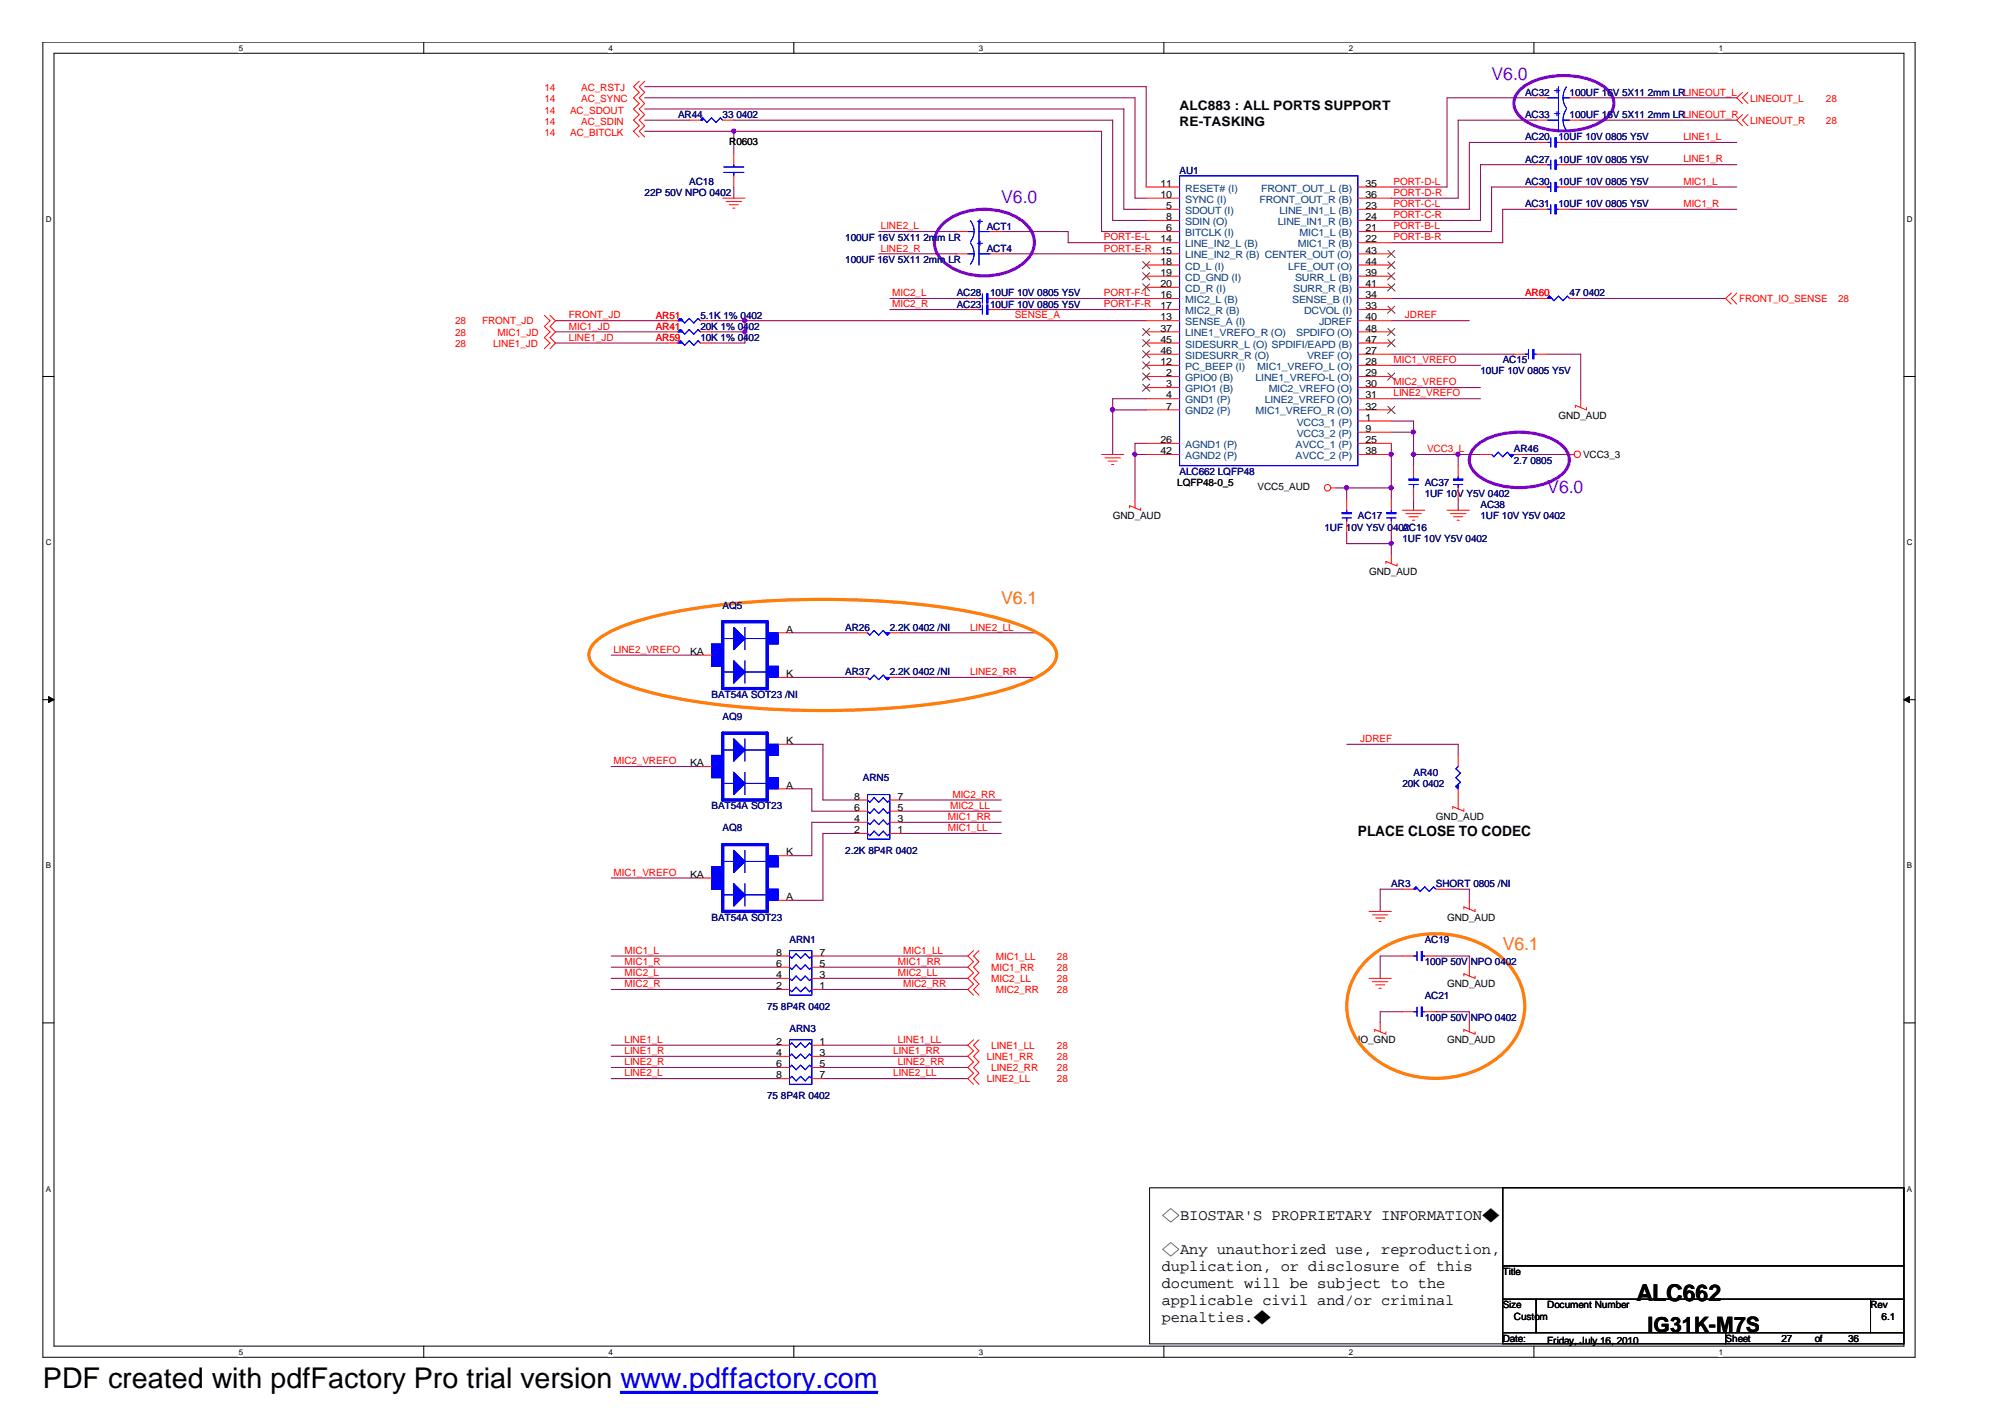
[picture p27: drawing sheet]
<svg xmlns="http://www.w3.org/2000/svg" width="297mm" height="210mm" viewBox="0 0 297 210" stroke-linecap="round" stroke-linejoin="round" font-family="sans-serif">
<defs><g id="words">
<text font-size="4.2" x="6.3" y="205.7">PDF created with pdfFactory Pro trial version www.pdffactory.com</text>
<text font-size="3.4" x="242.4" y="192.7">ALC662</text>
<text font-size="3.1" x="244.1" y="197.4">IG31K-M7S</text>
<g font-size="2.6" fill="#8000ff">
<text x="221" y="11.9">V6.0</text>
<text x="148.3" y="30.1">V6.0</text>
<text x="229.2" y="73">V6.0</text>
</g>
<g font-size="2.6" fill="#ff8000">
<text x="148.3" y="89.5">V6.1</text>
<text x="222.6" y="140.7">V6.1</text>
</g>
<g font-size="2.3">
<text x="172.1" y="180.8">◇BIOSTAR'S PROPRIETARY INFORMATION◆</text>
<text x="172.1" y="185.8">◇Any unauthorized use, reproduction,</text>
<text x="172.1" y="188.3">duplication, or disclosure of this</text>
<text x="172.1" y="190.8">document will be subject to the</text>
<text x="172.1" y="193.3">applicable civil and/or criminal</text>
<text x="172.1" y="195.8">penalties.◆</text>
</g>
<text font-size="2.1" x="201.2" y="123.8">PLACE CLOSE TO CODEC</text>
<g font-size="1.9">
<text x="174.8" y="16.3">ALC883 : ALL PORTS SUPPORT</text>
<text x="174.8" y="18.7">RE-TASKING</text>
</g>
<g font-size="1.9" fill="#00f">
<text x="231.2" y="17.3" transform="rotate(-90 231.2 17.3)">+</text>
<text x="231.2" y="14" transform="rotate(-90 231.2 14)">+</text>
<text x="144.7" y="32.3" transform="rotate(90 144.7 32.3)">+</text>
<text x="144.7" y="35.6" transform="rotate(90 144.7 35.6)">+</text>
</g>
<g font-size="1.5" fill="#f00">
<text x="80.6" y="16.8">14</text>
<text x="80.6" y="15.2">14</text>
<text x="80.6" y="13.5">14</text>
<text x="84.5" y="16.8">AC_SDOUT</text>
<text x="86.1" y="15.2">AC_SYNC</text>
<text x="86.1" y="13.5">AC_RSTJ</text>
<text x="259.3" y="15">LINEOUT_L</text>
<text x="270.5" y="15">28</text>
<text x="80.6" y="20.1">14</text>
<text x="80.6" y="18.5">14</text>
<text x="84.5" y="20.1">AC_BITCLK</text>
<text x="86.1" y="18.5">AC_SDIN</text>
<text x="249.4" y="20.8">LINE1_L</text>
<text x="259.3" y="18.3">LINEOUT_R</text>
<text x="270.5" y="18.3">28</text>
<text x="206.5" y="27.4">PORT-D-L</text>
<text x="206.5" y="29">PORT-D-R</text>
<text x="249.4" y="27.4">MIC1_L</text>
<text x="249.4" y="24.1">LINE1_R</text>
<text x="130.5" y="34">LINE2_L</text>
<text x="163.5" y="35.6">PORT-E-L</text>
<text x="206.5" y="34">PORT-B-L</text>
<text x="206.5" y="30.7">PORT-C-L</text>
<text x="206.5" y="32.3">PORT-C-R</text>
<text x="206.5" y="35.6">PORT-B-R</text>
<text x="249.4" y="30.7">MIC1_R</text>
<text x="130.5" y="37.3">LINE2_R</text>
<text x="163.5" y="37.3">PORT-E-R</text>
<text x="84.3" y="47.2">FRONT_JD</text>
<text x="97.2" y="47.2">AR51</text>
<text x="132.2" y="43.9">MIC2_L</text>
<text x="132.2" y="45.5">MIC2_R</text>
<text x="150.3" y="47.2">SENSE_A</text>
<text x="163.5" y="45.5">PORT-F-R</text>
<text x="163.5" y="43.9">PORT-F-L</text>
<text x="208.1" y="47.2">JDREF</text>
<text x="225.9" y="43.9">AR60</text>
<text x="257.6" y="44.8">FRONT_IO_SENSE</text>
<text x="272.3" y="44.8">28</text>
<text x="67.4" y="51.4">28</text>
<text x="67.4" y="49.7">28</text>
<text x="67.4" y="48.1">28</text>
<text x="71.4" y="48.1">FRONT_JD</text>
<text x="73.1" y="51.4">LINE1_JD</text>
<text x="73.7" y="49.7">MIC1_JD</text>
<text x="84.3" y="48.8">MIC1_JD</text>
<text x="84.3" y="50.5">LINE1_JD</text>
<text x="97.2" y="48.9">AR41</text>
<text x="97.2" y="50.5">AR59</text>
<text x="206.5" y="53.8">MIC1_VREFO</text>
<text x="206.5" y="57.1">MIC2_VREFO</text>
<text x="206.5" y="58.7">LINE2_VREFO</text>
<text x="211.4" y="67">VCC3_L</text>
<text x="143.7" y="93.4">LINE2_LL</text>
<text x="90.9" y="96.7">LINE2_VREFO</text>
<text x="143.7" y="100">LINE2_RR</text>
<text x="90.9" y="113.2">MIC2_VREFO</text>
<text x="201.5" y="109.9">JDREF</text>
<text x="140.8" y="119.8">MIC2_LL</text>
<text x="141.1" y="118.2">MIC2_RR</text>
<text x="140.4" y="123.1">MIC1_LL</text>
<text x="140.4" y="121.5">MIC1_RR</text>
<text x="90.9" y="129.7">MIC1_VREFO</text>
<text x="92.5" y="141.3">MIC1_L</text>
<text x="92.5" y="142.9">MIC1_R</text>
<text x="133" y="142.9">MIC1_RR</text>
<text x="133.8" y="141.3">MIC1_LL</text>
<text x="146.9" y="143.8">MIC1_RR</text>
<text x="147.5" y="142.2">MIC1_LL</text>
<text x="156.6" y="143.8">28</text>
<text x="156.6" y="142.2">28</text>
<text x="92.5" y="146.2">MIC2_R</text>
<text x="92.5" y="144.6">MIC2_L</text>
<text x="133" y="144.6">MIC2_LL</text>
<text x="133.8" y="146.2">MIC2_RR</text>
<text x="146.9" y="145.5">MIC2_LL</text>
<text x="147.5" y="147.1">MIC2_RR</text>
<text x="156.6" y="145.5">28</text>
<text x="156.6" y="147.1">28</text>
<text x="92.5" y="154.5">LINE1_L</text>
<text x="133" y="154.5">LINE1_LL</text>
<text x="146.9" y="155.4">LINE1_LL</text>
<text x="156.6" y="155.4">28</text>
<text x="92.5" y="156.1">LINE1_R</text>
<text x="92.5" y="157.8">LINE2_R</text>
<text x="92.5" y="159.4">LINE2_L</text>
<text x="132.3" y="159.4">LINE2_LL</text>
<text x="132.3" y="156.1">LINE1_RR</text>
<text x="133" y="157.8">LINE2_RR</text>
<text x="146.2" y="160.3">LINE2_LL</text>
<text x="146.2" y="157">LINE1_RR</text>
<text x="146.9" y="158.7">LINE2_RR</text>
<text x="156.6" y="160.3">28</text>
<text x="156.6" y="157">28</text>
<text x="156.6" y="158.7">28</text>
</g>
<g font-size="1.5" fill="#000080">
<text x="100.5" y="17.5">AR44</text>
<text x="107.1" y="17.5">33</text>
<text x="109.1" y="17.5">0402</text>
<text x="225.9" y="17.5">AC33</text>
<text x="225.9" y="14.2">AC32</text>
<text x="232.5" y="17.5">100UF 16V 5X11</text>
<text x="232.5" y="14.2">100UF 16V 5X11</text>
<text x="244.1" y="17.5">2mm LRLINEOUT_R</text>
<text x="244.1" y="14.2">2mm LRLINEOUT_L</text>
<text x="225.9" y="20.8">AC20</text>
<text x="230.9" y="20.8">10UF 10V 0805 Y5V</text>
<text x="95.5" y="29.1">22P 50V NPO 0402</text>
<text x="102.1" y="27.4">AC18</text>
<text x="174.8" y="25.8">AU1</text>
<text x="225.9" y="24.1">AC27</text>
<text x="225.9" y="27.4">AC30</text>
<text x="230.9" y="24.1">10UF 10V 0805 Y5V</text>
<text x="230.9" y="27.4">10UF 10V 0805 Y5V</text>
<text x="125.2" y="35.7">100UF 16V 5X11</text>
<text x="136.8" y="35.7">2mm LR</text>
<text x="146.2" y="34">ACT1</text>
<text x="225.9" y="30.7">AC31</text>
<text x="230.9" y="30.7">10UF 10V 0805 Y5V</text>
<text x="125.2" y="39">100UF 16V 5X11</text>
<text x="136.8" y="39">2mm LR</text>
<text x="146.2" y="37.3">ACT4</text>
<text x="103.8" y="47.2">5.1K 1% 0402</text>
<text x="141.7" y="43.9">AC28</text>
<text x="141.7" y="45.6">AC23</text>
<text x="146.7" y="43.9">10UF 10V 0805 Y5V</text>
<text x="146.7" y="45.6">10UF 10V 0805 Y5V</text>
<text x="232.5" y="43.9">47</text>
<text x="234.6" y="43.9">0402</text>
<text x="103.8" y="48.9">20K 1% 0402</text>
<text x="103.8" y="50.5">10K 1% 0402</text>
<text x="222.6" y="53.8">AC15</text>
<text x="219.3" y="55.5">10UF 10V 0805 Y5V</text>
<text x="174.8" y="70.3">ALC662 LQFP48</text>
<text x="211.1" y="72">AC37</text>
<text x="224.3" y="67">AR46</text>
<text x="224.3" y="68.7">2.7</text>
<text x="226.7" y="68.7">0805</text>
<text x="201.2" y="76.9">AC17</text>
<text x="211.1" y="73.6">1UF 10V Y5V 0402</text>
<text x="219.3" y="76.9">1UF 10V Y5V 0402</text>
<text x="219.3" y="75.3">AC38</text>
<text x="196.2" y="78.6">1UF 10V Y5V 0402</text>
<text x="207.8" y="80.2">1UF 10V Y5V 0402</text>
<text x="207.8" y="78.6">AC16</text>
<text x="107.1" y="90.1">AQ5</text>
<text x="125.2" y="93.4">AR26</text>
<text x="131.8" y="93.4">2.2K 0402 /NI</text>
<text x="125.2" y="100">AR37</text>
<text x="131.8" y="100">2.2K 0402 /NI</text>
<text x="105.4" y="103.3">BAT54A SOT23 /NI</text>
<text x="107.1" y="106.7">AQ9</text>
<text x="105.4" y="119.9">BAT54A SOT23</text>
<text x="105.4" y="119.9">BAT54A</text>
<text x="127.8" y="115.8">ARN5</text>
<text x="207.8" y="116.6">20K 0402</text>
<text x="209.4" y="114.9">AR40</text>
<text x="107.1" y="123.2">AQ8</text>
<text x="125.2" y="126.5">2.2K 8P4R 0402</text>
<text x="206.1" y="131.4">AR3</text>
<text x="212.7" y="131.4">SHORT 0805 /NI</text>
<text x="105.4" y="136.4">BAT54A SOT23</text>
<text x="105.4" y="136.4">BAT54A</text>
<text x="117" y="139.7">ARN1</text>
<text x="211.1" y="143">100P 50V NPO 0402</text>
<text x="211.1" y="139.7">AC19</text>
<text x="113.7" y="149.6">75</text>
<text x="115.7" y="149.6">8P4R 0402</text>
<text x="211.1" y="147.9">AC21</text>
<text x="117" y="152.9">ARN3</text>
<text x="211.1" y="151.2">100P 50V NPO 0402</text>
<text x="113.7" y="162.8">75</text>
<text x="115.7" y="162.8">8P4R 0402</text>
</g>
<g font-size="1.5">
<text x="108" y="21.5">R</text>
<text x="109.1" y="21.5">0603</text>
<text x="171.9" y="27.7">11</text>
<text x="171.9" y="29.3">10</text>
<text x="202.3" y="27.7">35</text>
<text x="202.3" y="29.3">36</text>
<text x="171.9" y="35.9">14</text>
<text x="172.8" y="34.3">6</text>
<text x="172.8" y="31">5</text>
<text x="172.8" y="32.6">8</text>
<text x="202.3" y="34.3">21</text>
<text x="202.3" y="35.9">22</text>
<text x="202.3" y="31">23</text>
<text x="202.3" y="32.6">24</text>
<text x="171.9" y="37.6">15</text>
<text x="171.9" y="39.2">18</text>
<text x="171.9" y="40.9">19</text>
<text x="202.3" y="37.6">43</text>
<text x="202.3" y="39.2">44</text>
<text x="202.3" y="40.9">39</text>
<text x="171.9" y="42.5">20</text>
<text x="171.9" y="47.5">13</text>
<text x="171.9" y="44.2">16</text>
<text x="171.9" y="45.8">17</text>
<text x="202.3" y="44.2">34</text>
<text x="202.3" y="42.5">41</text>
<text x="202.3" y="45.8">33</text>
<text x="202.3" y="47.5">40</text>
<text x="171.9" y="49.1">37</text>
<text x="171.9" y="50.8">45</text>
<text x="171.9" y="52.4">46</text>
<text x="202.3" y="52.4">27</text>
<text x="202.3" y="50.8">47</text>
<text x="202.3" y="49.1">48</text>
<text x="171.9" y="54.1">12</text>
<text x="172.8" y="55.7">2</text>
<text x="172.8" y="57.4">3</text>
<text x="172.8" y="59">4</text>
<text x="202.3" y="54.1">28</text>
<text x="202.3" y="55.7">29</text>
<text x="202.3" y="57.4">30</text>
<text x="202.3" y="59">31</text>
<text x="171.9" y="65.6">26</text>
<text x="172.8" y="60.7">7</text>
<text x="202.3" y="60.7">32</text>
<text x="202.3" y="62.3">1</text>
<text x="202.3" y="64">9</text>
<text x="202.3" y="65.6">25</text>
<text x="230.9" y="62.1">GND_AUD</text>
<text x="171.9" y="67.3">42</text>
<text x="174.4" y="72">LQFP48-0_5</text>
<text x="202.3" y="67.3">38</text>
<text x="234.5" y="67.9">VCC3_3</text>
<text x="164.8" y="76.9">GND_AUD</text>
<text x="186.3" y="72.7">VCC5_AUD</text>
<text x="202.8" y="85.2">GND_AUD</text>
<text x="116.5" y="93.7">A</text>
<text x="102.2" y="97">KA</text>
<text x="116.5" y="100.3">K</text>
<text x="102.2" y="113.5">KA</text>
<text x="116.5" y="110.2">K</text>
<text x="116.5" y="116.8">A</text>
<text x="126.5" y="118.5">8</text>
<text x="133" y="118.5">7</text>
<text x="126.5" y="123.4">2</text>
<text x="126.5" y="121.8">4</text>
<text x="126.5" y="120.1">6</text>
<text x="133" y="123.4">1</text>
<text x="133" y="121.8">3</text>
<text x="133" y="120.1">5</text>
<text x="212.7" y="121.5">GND_AUD</text>
<text x="102.2" y="130">KA</text>
<text x="116.5" y="126.7">K</text>
<text x="116.5" y="133.3">A</text>
<text x="214.4" y="136.4">GND_AUD</text>
<text x="115" y="143.2">6</text>
<text x="115" y="141.6">8</text>
<text x="121.4" y="143.2">5</text>
<text x="121.4" y="141.6">7</text>
<text x="115" y="146.5">2</text>
<text x="115" y="144.9">4</text>
<text x="121.4" y="146.5">1</text>
<text x="121.4" y="144.9">3</text>
<text x="214.4" y="146.3">GND_AUD</text>
<text x="115" y="154.8">2</text>
<text x="121.4" y="154.8">1</text>
<text x="201.2" y="154.5">IO_GND</text>
<text x="214.4" y="154.5">GND_AUD</text>
<text x="115" y="156.4">4</text>
<text x="115" y="158.1">6</text>
<text x="115" y="159.7">8</text>
<text x="121.4" y="156.4">3</text>
<text x="121.4" y="158.1">5</text>
<text x="121.4" y="159.7">7</text>
<text x="222.6" y="188.9">Title</text>
<text x="222.6" y="193.8">Size</text>
<text x="224.3" y="195.5">Custom</text>
<text x="229.2" y="193.8">Document Number</text>
<text x="277.1" y="193.8">Rev</text>
<text x="278.8" y="195.5">6.1</text>
<text x="222.6" y="198.8">Date:</text>
<text x="229.2" y="199.1">Friday, July 16, 2010</text>
<text x="255.7" y="198.8">Sheet</text>
<text x="263.9" y="198.8">27</text>
<text x="268.9" y="198.8">of</text>
<text x="273.8" y="198.8">36</text>
</g>
<g font-size="1.5" fill="#004080">
<text x="175.6" y="28.4">RESET# (I)</text>
<text x="186.9" y="28.4">FRONT_OUT_L (B)</text>
<text x="175.6" y="35">BITCLK (I)</text>
<text x="175.6" y="30">SYNC (I)</text>
<text x="175.6" y="31.7">SDOUT (I)</text>
<text x="175.6" y="33.3">SDIN (O)</text>
<text x="186.6" y="30">FRONT_OUT_R (B)</text>
<text x="189.3" y="33.3">LINE_IN1_R (B)</text>
<text x="189.6" y="31.7">LINE_IN1_L (B)</text>
<text x="192.5" y="35">MIC1_L (B)</text>
<text x="175.6" y="36.6">LINE_IN2_L (B)</text>
<text x="175.6" y="38.3">LINE_IN2_R (B) CENTER_OUT (O)</text>
<text x="175.6" y="39.9">CD_L (I)</text>
<text x="175.6" y="41.6">CD_GND (I)</text>
<text x="190.8" y="39.9">LFE_OUT (O)</text>
<text x="191.9" y="41.6">SURR_L (B)</text>
<text x="192.3" y="36.6">MIC1_R (B)</text>
<text x="175.6" y="43.2">CD_R (I)</text>
<text x="175.6" y="44.9">MIC2_L (B)</text>
<text x="175.6" y="46.5">MIC2_R (B)</text>
<text x="191.4" y="44.9">SENSE_B (I)</text>
<text x="191.6" y="43.2">SURR_R (B)</text>
<text x="193.2" y="46.5">DCVOL (I)</text>
<text x="175.6" y="49.8">LINE1_VREFO_R (O)</text>
<text x="175.6" y="51.5">SIDESURR_L (O) SPDIFI/EAPD (B)</text>
<text x="175.6" y="53.1">SIDESURR_R (O)</text>
<text x="175.6" y="48.2">SENSE_A (I)</text>
<text x="192" y="49.8">SPDIFO (O)</text>
<text x="193.6" y="53.1">VREF (O)</text>
<text x="195.4" y="48.2">JDREF</text>
<text x="175.6" y="56.4">GPIO0 (B)</text>
<text x="175.6" y="58.1">GPIO1 (B)</text>
<text x="175.6" y="54.8">PC_BEEP (I)</text>
<text x="175.6" y="59.7">GND1 (P)</text>
<text x="186" y="56.4">LINE1_VREFO-L (O)</text>
<text x="186.3" y="54.8">MIC1_VREFO_L (O)</text>
<text x="187.4" y="59.7">LINE2_VREFO (O)</text>
<text x="188" y="58.1">MIC2_VREFO (O)</text>
<text x="175.6" y="61.4">GND2 (P)</text>
<text x="186" y="61.4">MIC1_VREFO_R (O)</text>
<text x="192.1" y="63">VCC3_1 (P)</text>
<text x="192.1" y="64.7">VCC3_2 (P)</text>
<text x="175.6" y="66.4">AGND1 (P)</text>
<text x="175.6" y="68">AGND2 (P)</text>
<text x="191.9" y="66.4">AVCC_1 (P)</text>
<text x="191.9" y="68">AVCC_2 (P)</text>
</g>
<g font-size="1.2">
<text x="35.4" y="7.5">5</text>
<text x="90.2" y="7.5">4</text>
<text x="145" y="7.5">3</text>
<text x="199.8" y="7.5">2</text>
<text x="254.6" y="7.5">1</text>
<text x="6.8" y="32.9">D</text>
<text x="282.5" y="32.9">D</text>
<text x="6.8" y="80.7">C</text>
<text x="282.5" y="80.7">C</text>
<text x="6.8" y="128.6">B</text>
<text x="282.5" y="128.6">B</text>
<text x="6.8" y="176.5">A</text>
<text x="282.5" y="176.5">A</text>
<text x="35.4" y="200.7">5</text>
<text x="90.2" y="200.7">4</text>
<text x="145" y="200.7">3</text>
<text x="199.8" y="200.7">2</text>
<text x="254.6" y="200.7">1</text>
</g>
</g></defs>
<path d="M6.3 6.2h277.4v194.9h-277.4zM8 7.9h274.1v191.5h-274.1z" fill="none" stroke="#000" stroke-width=".15"/>
<g fill="#fff">
<path d="M35.4 6.4h.6v1.4h-.6z"/>
<path d="M35.4 199.6h.6v1.3h-.6z"/>
</g>
<path d="M62.8 6.2v1.7M62.8 199.4v1.7" fill="none" stroke="#000" stroke-width=".15"/>
<g fill="#fff">
<path d="M90.2 6.4h.6v1.4h-.6z"/>
<path d="M90.2 199.6h.6v1.3h-.6z"/>
</g>
<path d="M117.6 6.2v1.7M117.6 199.4v1.7" fill="none" stroke="#000" stroke-width=".15"/>
<g fill="#fff">
<path d="M145 6.4h.6v1.4h-.6z"/>
<path d="M145 199.6h.6v1.3h-.6z"/>
</g>
<path d="M172.4 6.2v1.7M172.4 199.4v1.7" fill="none" stroke="#000" stroke-width=".15"/>
<g fill="#fff">
<path d="M199.8 6.4h.6v1.4h-.6z"/>
<path d="M199.8 199.6h.6v1.3h-.6z"/>
</g>
<path d="M227.2 6.2v1.7M227.2 199.4v1.7" fill="none" stroke="#000" stroke-width=".15"/>
<g fill="#fff">
<path d="M254.6 6.4h.6v1.4h-.6z"/>
<path d="M254.6 199.6h.6v1.3h-.6z"/>
<path d="M6.8 31.8h.8v1.3h-.8z"/>
<path d="M282.5 31.8h.8v1.3h-.8z"/>
<path d="M6.8 79.6h.8v1.4h-.8z"/>
<path d="M282.5 79.6h.8v1.4h-.8z"/>
</g>
<path d="M6.3 55.8h1.7M282.1 55.8h1.6" fill="none" stroke="#000" stroke-width=".15"/>
<g fill="#fff">
<path d="M6.8 127.5h.7v1.4h-.7z"/>
<path d="M282.5 127.5h.7v1.4h-.7z"/>
</g>
<path d="M6.3 103.6h1.7M282.1 103.6h1.6" fill="none" stroke="#000" stroke-width=".15"/>
<g fill="#000" stroke="#000" stroke-width=".15">
<path d="M7.2 103.2l.8 .4-.8 .5z" fill-rule="evenodd"/>
<path d="M282.1 103.6l.8-.4v.9z" fill-rule="evenodd"/>
</g>
<g fill="#fff">
<path d="M6.8 175.4h.7v1.4h-.7z"/>
<path d="M282.5 175.4h.7v1.4h-.7z"/>
</g>
<path d="M6.3 151.5h1.7M282.1 151.5h1.6M170.3 176h52.3v23.1h-52.3zM222.6 176h59.5v11.5h-59.5zM222.6 187.5h59.5v5h-59.5zM222.6 192.5h5v4.9h-5zM222.6 197.4h33.1v1.7h-33.1zM227.6 192.5h49.5v4.9h-49.5zM255.7 197.4h26.4v1.7h-26.4zM277.1 192.5h5v4.9h-5z" fill="none" stroke="#000" stroke-width=".15"/>
<g fill="none" stroke="#800040" stroke-width=".15">
<path d="M95.5 12.8h74.3v14.9M95.5 14.5h72.6v14.9h1.7M95.5 19.4h67.7v14.9h6.6M95.5 16.1h71v14.9h3.3M95.5 17.8h6.6M108.7 19.4v3.3M108.7 17.8h56.1v14.9h5M227.6 17.8h-11.6v11.6h-9.9M227.6 14.5h-13.2v13.2h-8.3M234.2 14.5h23.1M234.2 17.8h23.1M108.7 27.7v1.7"/>
<path d="M130.2 34.3h11.5M130.2 37.6h11.5M148.3 34.3h9.9v1.7h11.6M148.3 37.6h21.5M227.6 27.7h-6.6v6.6h-14.9M227.6 21.1h-9.9v9.9h-11.6M227.6 31h-5v5h-16.5M227.6 24.4h-8.3v8.3h-13.2M232.5 31h24.8M232.5 21.1h24.8M232.5 24.4h24.8M232.5 27.7h24.8"/>
<path d="M82.3 50.8h16.5M82.3 47.5h16.5M82.3 49.2h16.5M105.4 47.5h64.4M105.4 49.2h5M110.4 47.5v3.3h-5M131.8 45.9h11.6M131.8 44.2h11.6M148.3 45.9h21.5M148.3 44.2h21.5M169.8 59.1h-5v8.2M206.1 57.4h13.2"/>
<path d="M206.1 54.1h13.2M206.1 52.5h18.2M206.1 47.5h11.6M206.1 59.1h13.2M206.1 44.2h21.5M229.2 52.5h5v6.6M234.2 44.2h21.5M164.8 60.7h5M168.1 67.3h1.7M169.8 65.7h-1.7v8.2M197.9 72.3h8.2M199.5 72.3v1.6"/>
<path d="M199.5 78.9v1.6h6.6M206.1 62.4h3.3v6.6M206.1 64h3.3M206.1 65.7v8.2M206.1 78.9v3.3M209.4 67.3h9.9M209.4 73.9v1.7M216 67.3v1.7M216 73.9v1.7M225.9 67.3h6.6M90.6 97h13.2M117 93.7h9.9"/>
<path d="M133.5 93.7h19.8M90.6 113.6h13.2M117 110.3h4.9v8.2h5M117 100.3h9.9M117 116.9h3.3v3.3h6.6M133.5 118.5h14.8M133.5 100.3h19.8M199.5 110.3h16.5v1.6M90.6 130.1h13.2M126.9 123.5h-5v9.9h-4.9M126.9 121.8h-6.6v5h-3.3M133.5 120.2h14.8"/>
<path d="M133.5 123.5h14.8M133.5 121.8h14.8M207.8 131.7h-3.3v3.3M214.4 131.7h3.3v1.7M90.6 146.6h24.7M90.6 144.9h24.7M90.6 159.8h24.7M90.6 158.1h24.7M90.6 141.6h24.7M90.6 143.3h24.7M90.6 156.5h24.7M90.6 154.8h24.7"/>
<path d="M121.9 146.6h21.5M121.9 144.9h21.5M121.9 159.8h21.5M121.9 158.1h21.5M121.9 141.6h21.5M121.9 143.3h21.5M121.9 156.5h21.5M121.9 154.8h21.5M207.8 141.6h-3.3v3.3M207.8 149.9h-3.3v1.6M212.7 141.6h5v1.7M212.7 149.9h5v1.6"/>
</g>
<g fill="#f0f" stroke="#f0f" stroke-width=".15">
<circle cx="199.5" cy="72.3" r=".32"/>
<circle cx="206.1" cy="72.3" r=".32"/>
<circle cx="168.1" cy="67.3" r=".32"/>
<circle cx="209.4" cy="64" r=".32"/>
<circle cx="206.1" cy="67.3" r=".32"/>
<circle cx="209.4" cy="67.3" r=".32"/>
<circle cx="216" cy="67.3" r=".32"/>
<circle cx="206.1" cy="80.5" r=".32"/>
<circle cx="108.7" cy="19.4" r=".32"/>
<circle cx="164.8" cy="60.7" r=".32"/>
<circle cx="110.3" cy="49.1" r=".32"/>
<circle cx="110.3" cy="47.5" r=".32"/>
</g>
<g fill="none" stroke="#f00" stroke-width=".15">
<path d="M94.7 12l-.8 .8 .8 .9-.8 .8 .8 .8-.8 .8 .8 .9-.8 .8 .8 .8-.8 .8 .8 .9M95.5 12l-.8 .8 .8 .9-.8 .8 .8 .8-.8 .8 .8 .9-.8 .8 .8 .8-.8 .8 .8 .9M102.1 17.8h1.7M107.1 17.8h1.6M227.6 17.8h1.6M227.6 14.5h1.6M232.5 17.8h1.7M232.5 14.5h1.7M258.1 17l-.8 .8 .8 .8M258.1 13.7l-.8 .8 .8 .8M259 17l-.9 .8 .9 .8M259 13.7l-.9 .8 .9 .8"/>
<path d="M107.1 29.4h3.3M107.6 29.9h2.3M108 30.3h1.4M108.5 30.8h.4M108.7 22.7v1.7M108.7 26v1.7M141.7 37.6h1.7M141.7 34.3h1.7M146.7 37.6h1.6M146.7 34.3h1.6M169.8 29.4h5M169.8 37.6h5"/>
<path d="M169.8 34.3h5M169.8 27.7h5M169.8 31h5M169.8 32.7h5M169.8 36h5M169.8 39.3h5M201.2 29.4h4.9M201.2 37.6h4.9M201.2 34.3h4.9M201.2 27.7h4.9M201.2 31h4.9M201.2 32.7h4.9"/>
<path d="M201.2 36h4.9M201.2 39.3h4.9M227.6 21.1h1.6M227.6 27.7h1.6M227.6 31h1.6M227.6 24.4h1.6M230.9 21.1h1.6M230.9 27.7h1.6M230.9 31h1.6M230.9 24.4h1.6M80.6 46.7l.9 .8-.9 .9 .9 .8-.9 .8 .9 .8-.9 .9M81.5 46.7l.8 .8-.8 .9 .8 .8-.8 .8 .8 .8-.8 .9"/>
<path d="M98.8 49.2h1.7M98.8 50.8h1.7M98.8 47.5h1.7M103.8 49.2h1.6M103.8 50.8h1.6M103.8 47.5h1.6M143.4 44.2h1.6M143.4 45.9h1.6M146.7 44.2h1.6M146.7 45.9h1.6M169.8 52.5h5M169.8 49.2h5"/>
<path d="M169.8 50.8h5M169.8 44.2h5M169.8 45.9h5M169.8 42.6h5M169.8 40.9h5M169.8 55.8h5M169.8 57.4h5M169.8 54.1h5M169.8 59.1h5M169.8 47.5h5M201.2 52.5h4.9M201.2 49.2h4.9"/>
<path d="M201.2 50.8h4.9M201.2 44.2h4.9M201.2 45.9h4.9M201.2 42.6h4.9M201.2 40.9h4.9M201.2 55.8h4.9M201.2 57.4h4.9M201.2 54.1h4.9M201.2 59.1h4.9M201.2 47.5h4.9M224.3 52.5h1.6M227.6 52.5h1.6"/>
<path d="M227.6 44.2h1.6M232.5 44.2h1.7M234.2 59.1v1.3M256.5 43.4l-.8 .8 .8 .9M257.3 43.4l-.8 .8 .8 .9M163.2 67.3h3.3M163.7 67.8h2.3M164.2 68.3h1.3M164.7 68.8h.3M167.3 75.2v-.3l.8 .3M168.1 75.2l.9 .4v-.4M168.1 73.9v1.3"/>
<path d="M169.8 67.3h5M169.8 60.7h5M169.8 65.7h5M197.2 72.3h.7M199.5 73.9v1.7M199.5 77.2v1.7M201.2 67.3h4.9M201.2 60.7h4.9M201.2 62.4h4.9M201.2 64h4.9M201.2 65.7h4.9M206.1 73.9v1.7"/>
<path d="M206.1 77.2v1.7M207.8 75.6h3.3M208.3 76.1h2.3M208.7 76.6h1.4M209.3 77.1h.3M209.4 69v1.6M209.4 72.3v1.6M214.4 75.6h3.3M214.9 76.1h2.3M215.3 76.6h1.4M215.9 77.1h.3M216 69v1.6"/>
<path d="M216 72.3v1.6M219.3 67.3h1.7M224.3 67.3h1.6M232.5 67.3h.7M233.4 60.4v-.4l.8 .4M234.2 60.4l.8 .3v-.3M103.8 97h1.6M115.3 93.7h1.7M126.9 93.7h1.6M131.8 93.7h1.7M205.3 83.5v-.3l.8 .3M206.1 83.5l.9 .3v-.3"/>
<path d="M206.1 82.2v1.3M103.8 113.6h1.6M115.3 100.3h1.7M115.3 110.3h1.7M115.3 116.9h1.7M126.9 100.3h1.6M126.9 118.5h1.6M131.8 100.3h1.7M131.8 118.5h1.7M215.2 119.8v-.3l.8 .3M216 119.8l.9 .4v-.4M216 111.9v1.7"/>
<path d="M216 116.9v2.9M103.8 130.1h1.6M115.3 126.8h1.7M115.3 133.4h1.7M126.9 123.5h1.6M126.9 121.8h1.6M126.9 120.2h1.6M131.8 123.5h1.7M131.8 121.8h1.7M131.8 120.2h1.7M202.8 135h3.3M203.3 135.5h2.3"/>
<path d="M203.8 136h1.3M204.3 136.5h.3M207.8 131.7h1.6M212.7 131.7h1.7M216.9 134.7v-.4l.8 .4M217.7 134.7l.8 .3v-.3M217.7 133.4v1.3M115.3 144.9h1.7M115.3 146.6h1.7M115.3 143.3h1.7M115.3 141.6h1.7M115.3 154.8h1.7"/>
<path d="M115.3 156.5h1.7M115.3 158.1h1.7M115.3 159.8h1.7M120.3 144.9h1.6M120.3 146.6h1.6M120.3 143.3h1.6M120.3 141.6h1.6M120.3 154.8h1.6M120.3 156.5h1.6M120.3 158.1h1.6M120.3 159.8h1.6M144.2 154l-.8 .8 .8 .9-.8 .8 .8 .8-.8 .8 .8 .9-.8 .8 .8 .8"/>
<path d="M144.2 140.8l-.8 .8 .8 .9-.8 .8 .8 .8-.8 .8 .8 .9-.8 .8 .8 .8M145 154l-.8 .8 .8 .9-.8 .8 .8 .8-.8 .8 .8 .9-.8 .8 .8 .8M145 140.8l-.8 .8 .8 .9-.8 .8 .8 .8-.8 .8 .8 .9-.8 .8 .8 .8M202.8 144.9h3.3M203.3 145.4h2.3M203.7 152.8v-.3l.8 .3M203.8 145.9h1.3M204.3 146.4h.3M204.5 152.8l.8 .4v-.4M204.5 151.5v1.3M207.8 141.6h1.6M207.8 149.9h1.6"/>
<path d="M211.1 141.6h1.6M211.1 149.9h1.6M216.9 144.6v-.4l.8 .4M216.9 152.8v-.3l.8 .3M217.7 144.6l.8 .3v-.3M217.7 152.8l.8 .4v-.4M217.7 143.3v1.3M217.7 151.5v1.3"/>
<circle cx="196.7" cy="72.3" r=".48"/>
<circle cx="233.7" cy="67.3" r=".48"/>
</g>
<path d="M225.1 13.4a9.9 9.9 0 0 1 7.8-2.2 8.6 8.6 0 0 1 5.4 2.2 2.55 2.55 0 0 1 0 3.8 10 10 0 0 1-7.8 2.1 8.6 8.6 0 0 1-5.4-2.1 2.57 2.57 0 0 1 0-3.8zM139.9 33a9.9 9.9 0 0 1 11.9 0 3.7 3.7 0 0 1 0 5.8 9.8 9.8 0 0 1-11.9 0 3.7 3.7 0 0 1 0-5.8zM218.5 66.2a9.9 9.9 0 0 1 7.8-2.1 8.6 8.6 0 0 1 5.4 2.1 2.55 2.55 0 0 1 0 3.8 10 10 0 0 1-7.8 2.2 8.6 8.6 0 0 1-5.4-2.2 2.57 2.57 0 0 1 0-3.8z" fill="none" stroke="#8000ff" stroke-width=".47"/>
<path d="M88.4 94.9a20.2 20.2 0 0 1 8-3.5 110.8 110.8 0 0 1 28.5-2.6 96.6 96.6 0 0 1 24.3 3.1 18.1 18.1 0 0 1 6.2 3 2.48 2.48 0 0 1 0 4.2 20.3 20.3 0 0 1-8 3.5 110.3 110.3 0 0 1-28.5 2.6 95.8 95.8 0 0 1-24.3-3.1 18.1 18.1 0 0 1-6.2-3 2.49 2.49 0 0 1 0-4.2zM202.4 142.3a15.2 15.2 0 0 1 20.6 0 9.2 9.2 0 0 1 0 13.4 15.2 15.2 0 0 1-20.6 0 9.2 9.2 0 0 1 0-13.4z" fill="none" stroke="#ff8000" stroke-width=".47"/>
<g fill="none" stroke="#00f" stroke-width=".15">
<path d="M104.1 17.5l.6 .6 .7-.6 .7 .6 .6-.6 .4 .3M229.2 17.8h1.7M229.2 14.5h1.7M230.9 12.8v6.6M231.6 17.8h.9M231.6 14.5h.9M232.1 16.2a2.67 2.67 0 0 0 0 3.1M232.1 12.9a2.67 2.67 0 0 0 0 3.1M107.2 25.5h3M107.2 24.7h3M108.7 24.4v.3M108.7 25.5v.5"/>
<path d="M143.4 37.6h1M143.4 34.3h1M143.8 36a2.5 2.5 0 0 1 0 3.1M143.8 32.7a2.5 2.5 0 0 1 0 3.1M145 37.6h1.7M145 32.7v6.6M145 34.3h1.7M174.8 26h26.4v43h-26.4zM229.2 21.1h.5M229.2 24.4h.5M229.2 27.7h.5M229.2 31h.5"/>
<path d="M229.7 20.4v1.4M229.7 23.7v1.4M229.7 27v1.4M229.7 30.3v1.4M230.5 21.1h.4M230.5 24.4h.4M230.5 27.7h.4M230.5 31h.4M100.5 49.2l.3-.4 .6 .7 .7-.7 .7 .7 .6-.7 .4 .4M100.5 50.8l.3-.3 .6 .7 .7-.7 .7 .7 .6-.7 .4 .3M100.5 47.5l.3-.3 .6 .7 .7-.7 .7 .7 .6-.7 .4 .3M145 44.2h.5"/>
<path d="M145 45.9h.5M145.5 43.5v1.4M145.5 45.2v1.3M146.3 44.2h.4M146.3 45.9h.4M225.9 52.5h.5M226.4 51.8v1.3M227.2 52.5h.4M229.2 44.2l.4-.3 .6 .6 .7-.6 .7 .6 .6-.6 .3 .3M198.8 76.7h1.4M199.5 75.6v.3M199.5 76.7v.5"/>
<path d="M205.4 76.7h1.4M206.1 75.6v.3M206.1 76.7v.5M208.7 71.8h1.4M209.4 70.6v.4M209.4 71.8v.5M215.3 71.8h1.4M216 70.6v.4M216 71.8v.5M221 67.3l.3 .4 .7-.7 .6 .7 .7-.7 .6 .7 .4-.4M107.1 94.6h6.6M107.1 99.5h6.6"/>
<path d="M108.7 92.9l1.7 1.7-1.7 1.6zM108.7 97.9l1.7 1.6-1.7 1.7zM108.7 99.4l1.7 .1M108.7 99.2l1.7 .3M108.7 99l1.7 .5M108.7 98.9l1.7 .6M108.7 98.7l1.7 .8M108.7 98.4l1.7 1.1M108.7 98.5l1.7 1M108.7 98.2l1.7 1.3M108.7 98l1.7 1.5M108.7 94.4l1.7 .2"/>
<path d="M108.7 94.2l1.7 .4M108.7 94.1l1.7 .5M108.7 93.9l1.7 .7M108.7 93.7l1.7 .9M108.7 93.6l1.7 1M108.7 93.4l1.7 1.2M108.7 93.2l1.7 1.4M108.7 93.1l1.7 1.5M110.4 92.9v3.3M110.4 97.9v3.3M110.4 99.5l-1.7 1.5M110.4 99.5l-1.7 1.4"/>
<path d="M110.4 99.5l-1.7 .8M110.4 99.5l-1.7 .7M110.4 99.5l-1.7 .5M110.4 99.5l-1.7 .3M110.4 99.5l-1.7 .2M110.4 94.6l-1.7 1.5M110.4 94.6l-1.7 1.3M110.4 94.6l-1.7 1.1M110.4 94.6l-1.7 1M110.4 94.6l-1.7 .8M110.4 94.6l-1.7 .6M110.4 94.6l-1.7 .5"/>
<path d="M110.4 94.6l-1.7 .3M110.4 94.6l-1.7 .1M128.5 93.7l.4 .4 .6-.7 .7 .7 .7-.7 .6 .7 .3-.4M107.1 116h6.6M107.1 111.1h6.6M108.7 109.4l1.7 1.7-1.7 1.6zM108.7 114.4l1.7 1.6-1.7 1.7zM108.7 100.5l1.5-1-1.5 1.2M108.7 109.6l1.7 1.5M108.7 109.7l1.7 1.4M108.7 109.9l1.5 1.2-1.5-1M108.7 110.3l1.7 .8"/>
<path d="M108.7 110.4l1.7 .7M108.7 110.6l1.7 .5M108.7 110.8l1.7 .3M108.7 110.9l1.7 .2M108.7 114.5l1.7 1.5M108.7 114.7l1.7 1.3M108.7 114.9l1.7 1.1M108.7 115l1.7 1M108.7 115.2l1.7 .8M108.7 115.4l1.7 .6M108.7 115.5l1.7 .5M108.7 115.7l1.7 .3"/>
<path d="M108.7 115.9l1.7 .1M110.4 109.4v3.3M110.4 114.4v3.3M110.4 111.1l-1.7 .1M110.4 111.1l-1.7 .3M110.4 111.1l-1.7 .5M110.4 111.1l-1.7 .6M110.4 111.1l-1.7 .8M110.4 111.1l-1.7 1.1M110.4 111.1l-1.7 1M110.4 111.1l-1.7 1.3M110.4 111.1l-1.7 1.5"/>
<path d="M110.4 116l-1.7 .2M110.4 116l-1.7 .3M110.4 116l-1.7 .5M110.4 116l-1.7 .7M110.4 116l-1.7 .9M110.4 116l-1.7 1M110.4 116l-1.7 1.2M110.4 116l-1.7 1.4M110.4 116l-1.7 1.5M128.5 100.3l.4 .4 .6-.7 .7 .7 .7-.7 .6 .7 .3-.4M128.5 118.5l.4 .3 .6-.6 .7 .6 .7-.6 .6 .6 .3-.3M128.5 117.7h3.3v6.6h-3.3z"/>
<path d="M216 113.6l-.3 .3 .7 .6-.7 .7 .7 .7-.7 .6 .3 .4M107.1 132.6h6.6M107.1 127.6h6.6M108.7 126l1.7 1.6-1.7 1.7zM108.7 130.9l1.7 1.7-1.7 1.6zM108.7 126.1l1.7 1.5M108.7 126.3l1.7 1.3M108.7 126.4l1.5 1.2-1.5-1M108.7 126.8l1.7 .8M108.7 126.9l1.7 .7M108.7 127.1l1.7 .5M108.7 127.3l1.7 .3"/>
<path d="M108.7 127.4l1.7 .2M108.7 131l1.7 1.6M108.7 131.2l1.7 1.4M108.7 131.4l1.7 1.2M108.7 131.5l1.7 1.1M108.7 131.7l1.7 .9M108.7 131.9l1.7 .7M108.7 132.1l1.7 .5M108.7 132.2l1.7 .4M108.7 132.4l1.7 .2M110.4 126v3.3M110.4 130.9v3.3"/>
<path d="M110.4 127.6l-1.7 .1M110.4 127.6l-1.7 .3M110.4 127.6l-1.7 .5M110.4 127.6l-1.7 .6M110.4 127.6l-1.7 .8M110.4 127.6l-1.7 1.1M110.4 127.6l-1.7 1M110.4 127.6l-1.7 1.3M110.4 127.6l-1.7 1.5M110.4 132.6l-1.7 .1M110.4 132.6l-1.7 .3M110.4 132.6l-1.7 .4"/>
<path d="M110.4 132.6l-1.7 .6M110.4 132.6l-1.7 .8M110.4 132.6l-1.7 .9M110.4 132.6l-1.7 1.1M110.4 132.6l-1.7 1.3M110.4 132.6l-1.7 1.4M128.5 123.5l.4 .3 .6-.7 .7 .7 .7-.7 .6 .7 .3-.3M128.5 121.8l.4 .3 .6-.6 .7 .6 .7-.6 .6 .6 .3-.3M128.5 120.2l.4 .3 .6-.7 .7 .7 .7-.7 .6 .7 .3-.3M209.8 131.4l.6 .7 .7-.7 .7 .7 .6-.7 .3 .3M117 146.6l.3 .3 .6-.7 .7 .7 .7-.7 .6 .7 .4-.3M117 144.9l.3 .4 .6-.7 .7 .7 .7-.7 .6 .7 .4-.4"/>
<path d="M117 143.3l.3 .3 .6-.7 .7 .7 .7-.7 .6 .7 .4-.3M117 141.6l.3 .4 .6-.7 .7 .7 .7-.7 .6 .7 .4-.4M117 140.8h3.3v6.6h-3.3zM117 154h3.3v6.6h-3.3zM117 154.8l.3-.3 .6 .7 .7-.7 .7 .7 .6-.7 .4 .3M117 156.5l.3-.4 .6 .7 .7-.7 .7 .7 .6-.7 .4 .4M117 158.1l.3-.3 .6 .7 .7-.7 .7 .7 .6-.7 .4 .3M117 159.8l.3-.4 .6 .7 .7-.7 .7 .7 .6-.7 .4 .4M209.4 141.6h.5M209.4 149.9h.5M209.9 140.9v1.4M209.9 149.2v1.4"/>
<path d="M210.7 141.6h.4M210.7 149.9h.4"/>
</g>
<path d="M128.5 117.7h3.3v6.6h-3.3zM117 140.8h3.3v6.6h-3.3zM117 154h3.3v6.6h-3.3z" fill="none" stroke="#fff" stroke-width=".15"/>
<g fill="#00f" stroke="#00f" stroke-width=".15">
<path d="M223.6 67.3h.7l-.4 .4z" fill-rule="evenodd"/>
<path d="M223.6 67.3h.7l-.4 .4z" fill-rule="evenodd"/>
<path d="M227.1 51.8h.1v1.3h-.1z" fill-rule="evenodd"/>
<path d="M227.1 51.8h.1v1.3h-.1z" fill-rule="evenodd"/>
<path d="M100.8 48.8l.3 .4h-.6l.3-.4 .3 .4z" fill-rule="evenodd"/>
<path d="M100.8 48.8l.3 .4h-.6l.3-.4 .3 .4z" fill-rule="evenodd"/>
<path d="M100.8 50.5l.3 .3h-.6l.3-.3 .3 .3z" fill-rule="evenodd"/>
<path d="M100.8 50.5l.3 .3h-.6l.3-.3 .3 .3z" fill-rule="evenodd"/>
<path d="M131.1 100.3h.7l-.3 .4z" fill-rule="evenodd"/>
<path d="M131.1 100.3h.7l-.3 .4z" fill-rule="evenodd"/>
<path d="M230.4 20.4h.1v1.4h-.1z" fill-rule="evenodd"/>
<path d="M230.4 20.4h.1v1.4h-.1z" fill-rule="evenodd"/>
<path d="M146.2 43.5h.1v1.4h-.1z" fill-rule="evenodd"/>
<path d="M146.2 43.5h.1v1.4h-.1z" fill-rule="evenodd"/>
<path d="M146.2 45.2h.1v1.3h-.1z" fill-rule="evenodd"/>
<path d="M146.2 45.2h.1v1.3h-.1z" fill-rule="evenodd"/>
<path d="M131.1 93.7h.7l-.3 .4z" fill-rule="evenodd"/>
<path d="M131.1 93.7h.7l-.3 .4z" fill-rule="evenodd"/>
<path d="M209.8 131.4l.1 .1-.1 .2h-.4z" fill-rule="evenodd"/>
<path d="M209.8 131.4l.1 .1-.1 .2h-.4z" fill-rule="evenodd"/>
<path d="M210.6 140.9h.1v1.4h-.1z" fill-rule="evenodd"/>
<path d="M210.6 140.9h.1v1.4h-.1z" fill-rule="evenodd"/>
<path d="M229.6 43.9l.3 .3h-.7l.4-.3 .3 .3z" fill-rule="evenodd"/>
<path d="M229.6 43.9l.3 .3h-.7l.4-.3 .3 .3z" fill-rule="evenodd"/>
<path d="M104.1 17.5l.2 .1-.2 .2h-.3z" fill-rule="evenodd"/>
<path d="M104.1 17.5l.2 .1-.2 .2h-.3z" fill-rule="evenodd"/>
<path d="M105.4 130.1h1.7v1.6h-1.7z" fill-rule="evenodd"/>
<path d="M113.7 126.8h1.6v1.6h-1.6z" fill-rule="evenodd"/>
<path d="M113.7 131.7h1.6v1.7h-1.6z" fill-rule="evenodd"/>
<path d="M105.4 128.4h1.7v1.7h-1.7z" fill-rule="evenodd"/>
<path d="M105.4 130.1h1.7v1.6h-1.7z" fill-rule="evenodd"/>
<path d="M113.7 126.8h1.6v1.6h-1.6z" fill-rule="evenodd"/>
<path d="M113.7 131.7h1.6v1.7h-1.6z" fill-rule="evenodd"/>
<path d="M105.4 128.4h1.7v1.7h-1.7z" fill-rule="evenodd"/>
<path d="M105.4 95.4h1.7v1.6h-1.7z" fill-rule="evenodd"/>
<path d="M113.7 98.7h1.6v1.6h-1.6z" fill-rule="evenodd"/>
<path d="M113.7 93.7h1.6v1.7h-1.6z" fill-rule="evenodd"/>
<path d="M105.4 97h1.7v1.7h-1.7z" fill-rule="evenodd"/>
<path d="M105.4 95.4h1.7v1.6h-1.7z" fill-rule="evenodd"/>
<path d="M113.7 98.7h1.6v1.6h-1.6z" fill-rule="evenodd"/>
<path d="M113.7 93.7h1.6v1.7h-1.6z" fill-rule="evenodd"/>
<path d="M105.4 97h1.7v1.7h-1.7z" fill-rule="evenodd"/>
<path d="M208.7 71h1.4v.1h-1.4z" fill-rule="evenodd"/>
<path d="M208.7 71h1.4v.1h-1.4z" fill-rule="evenodd"/>
<path d="M216 116.2v.7l-.3-.4z" fill-rule="evenodd"/>
<path d="M216 116.2v.7l-.3-.4z" fill-rule="evenodd"/>
<path d="M230.4 23.7h.1v1.4h-.1z" fill-rule="evenodd"/>
<path d="M230.4 23.7h.1v1.4h-.1z" fill-rule="evenodd"/>
<path d="M205.4 75.9h1.4v.2h-1.4z" fill-rule="evenodd"/>
<path d="M205.4 75.9h1.4v.2h-1.4z" fill-rule="evenodd"/>
<path d="M215.3 71h1.4v.1h-1.4z" fill-rule="evenodd"/>
<path d="M215.3 71h1.4v.1h-1.4z" fill-rule="evenodd"/>
<path d="M105.4 113.6h1.7v1.6h-1.7z" fill-rule="evenodd"/>
<path d="M113.7 110.3h1.6v1.6h-1.6z" fill-rule="evenodd"/>
<path d="M113.7 115.2h1.6v1.7h-1.6z" fill-rule="evenodd"/>
<path d="M105.4 111.9h1.7v1.7h-1.7z" fill-rule="evenodd"/>
<path d="M105.4 113.6h1.7v1.6h-1.7z" fill-rule="evenodd"/>
<path d="M113.7 110.3h1.6v1.6h-1.6z" fill-rule="evenodd"/>
<path d="M113.7 115.2h1.6v1.7h-1.6z" fill-rule="evenodd"/>
<path d="M105.4 111.9h1.7v1.7h-1.7z" fill-rule="evenodd"/>
<path d="M230.4 27h.1v1.4h-.1z" fill-rule="evenodd"/>
<path d="M230.4 27h.1v1.4h-.1z" fill-rule="evenodd"/>
<path d="M198.8 75.9h1.4v.2h-1.4z" fill-rule="evenodd"/>
<path d="M198.8 75.9h1.4v.2h-1.4z" fill-rule="evenodd"/>
<path d="M100.8 47.2l.3 .3h-.6l.3-.3 .3 .3z" fill-rule="evenodd"/>
<path d="M100.8 47.2l.3 .3h-.6l.3-.3 .3 .3z" fill-rule="evenodd"/>
<path d="M210.6 149.2h.1v1.4h-.1z" fill-rule="evenodd"/>
<path d="M210.6 149.2h.1v1.4h-.1z" fill-rule="evenodd"/>
<path d="M230.4 30.3h.1v1.4h-.1z" fill-rule="evenodd"/>
<path d="M230.4 30.3h.1v1.4h-.1z" fill-rule="evenodd"/>
</g>
<g fill="none" stroke="#804000" stroke-width=".15">
<path d="M169.3 38.7l1 1.1M170.3 38.7l-1.1 1.1M205.6 37.1l1.1 1.1M205.6 38.7l1.1 1.1M206.6 37.1l-1 1.1M206.6 38.7l-1 1.1M169.3 42.1l1 1M169.3 40.4l1 1.1M169.3 55.3l1 1M169.3 56.9l1 1.1M169.3 48.7l1 1M169.3 50.3l1 1.1"/>
<path d="M169.3 52l1 1M169.3 53.6l1 1.1M170.3 42.1l-1.1 1M170.3 40.4l-1.1 1.1M170.3 55.3l-1.1 1M170.3 56.9l-1.1 1.1M170.3 48.7l-1.1 1M170.3 50.3l-1.1 1.1M170.3 52l-1.1 1M170.3 53.6l-1.1 1.1M205.6 55.3l1.1 1M205.6 50.3l1.1 1.1"/>
<path d="M205.6 48.7l1.1 1M205.6 40.4l1.1 1.1M205.6 42.1l1.1 1M205.6 45.4l1.1 1M206.6 55.3l-1 1M206.6 50.3l-1 1.1M206.6 48.7l-1 1M206.6 40.4l-1 1.1M206.6 42.1l-1 1M206.6 45.4l-1 1M205.6 60.2l1.1 1.1M206.6 60.2l-1 1.1"/>
</g>
<path d="M107.1 92.1h6.6v9.9h-6.6zM107.1 108.6h6.6v9.9h-6.6zM107.1 125.1h6.6v9.9h-6.6z" fill="none" stroke="#00f" stroke-width=".47"/>
<path d="M91.9 206.1h38.1" fill="none" stroke="#00f" stroke-width=".18"/>
<path d="M91.9 206.3h38.1" fill="none" stroke="#00f" stroke-width=".3"/>
<use href="#words"/>
</svg>
